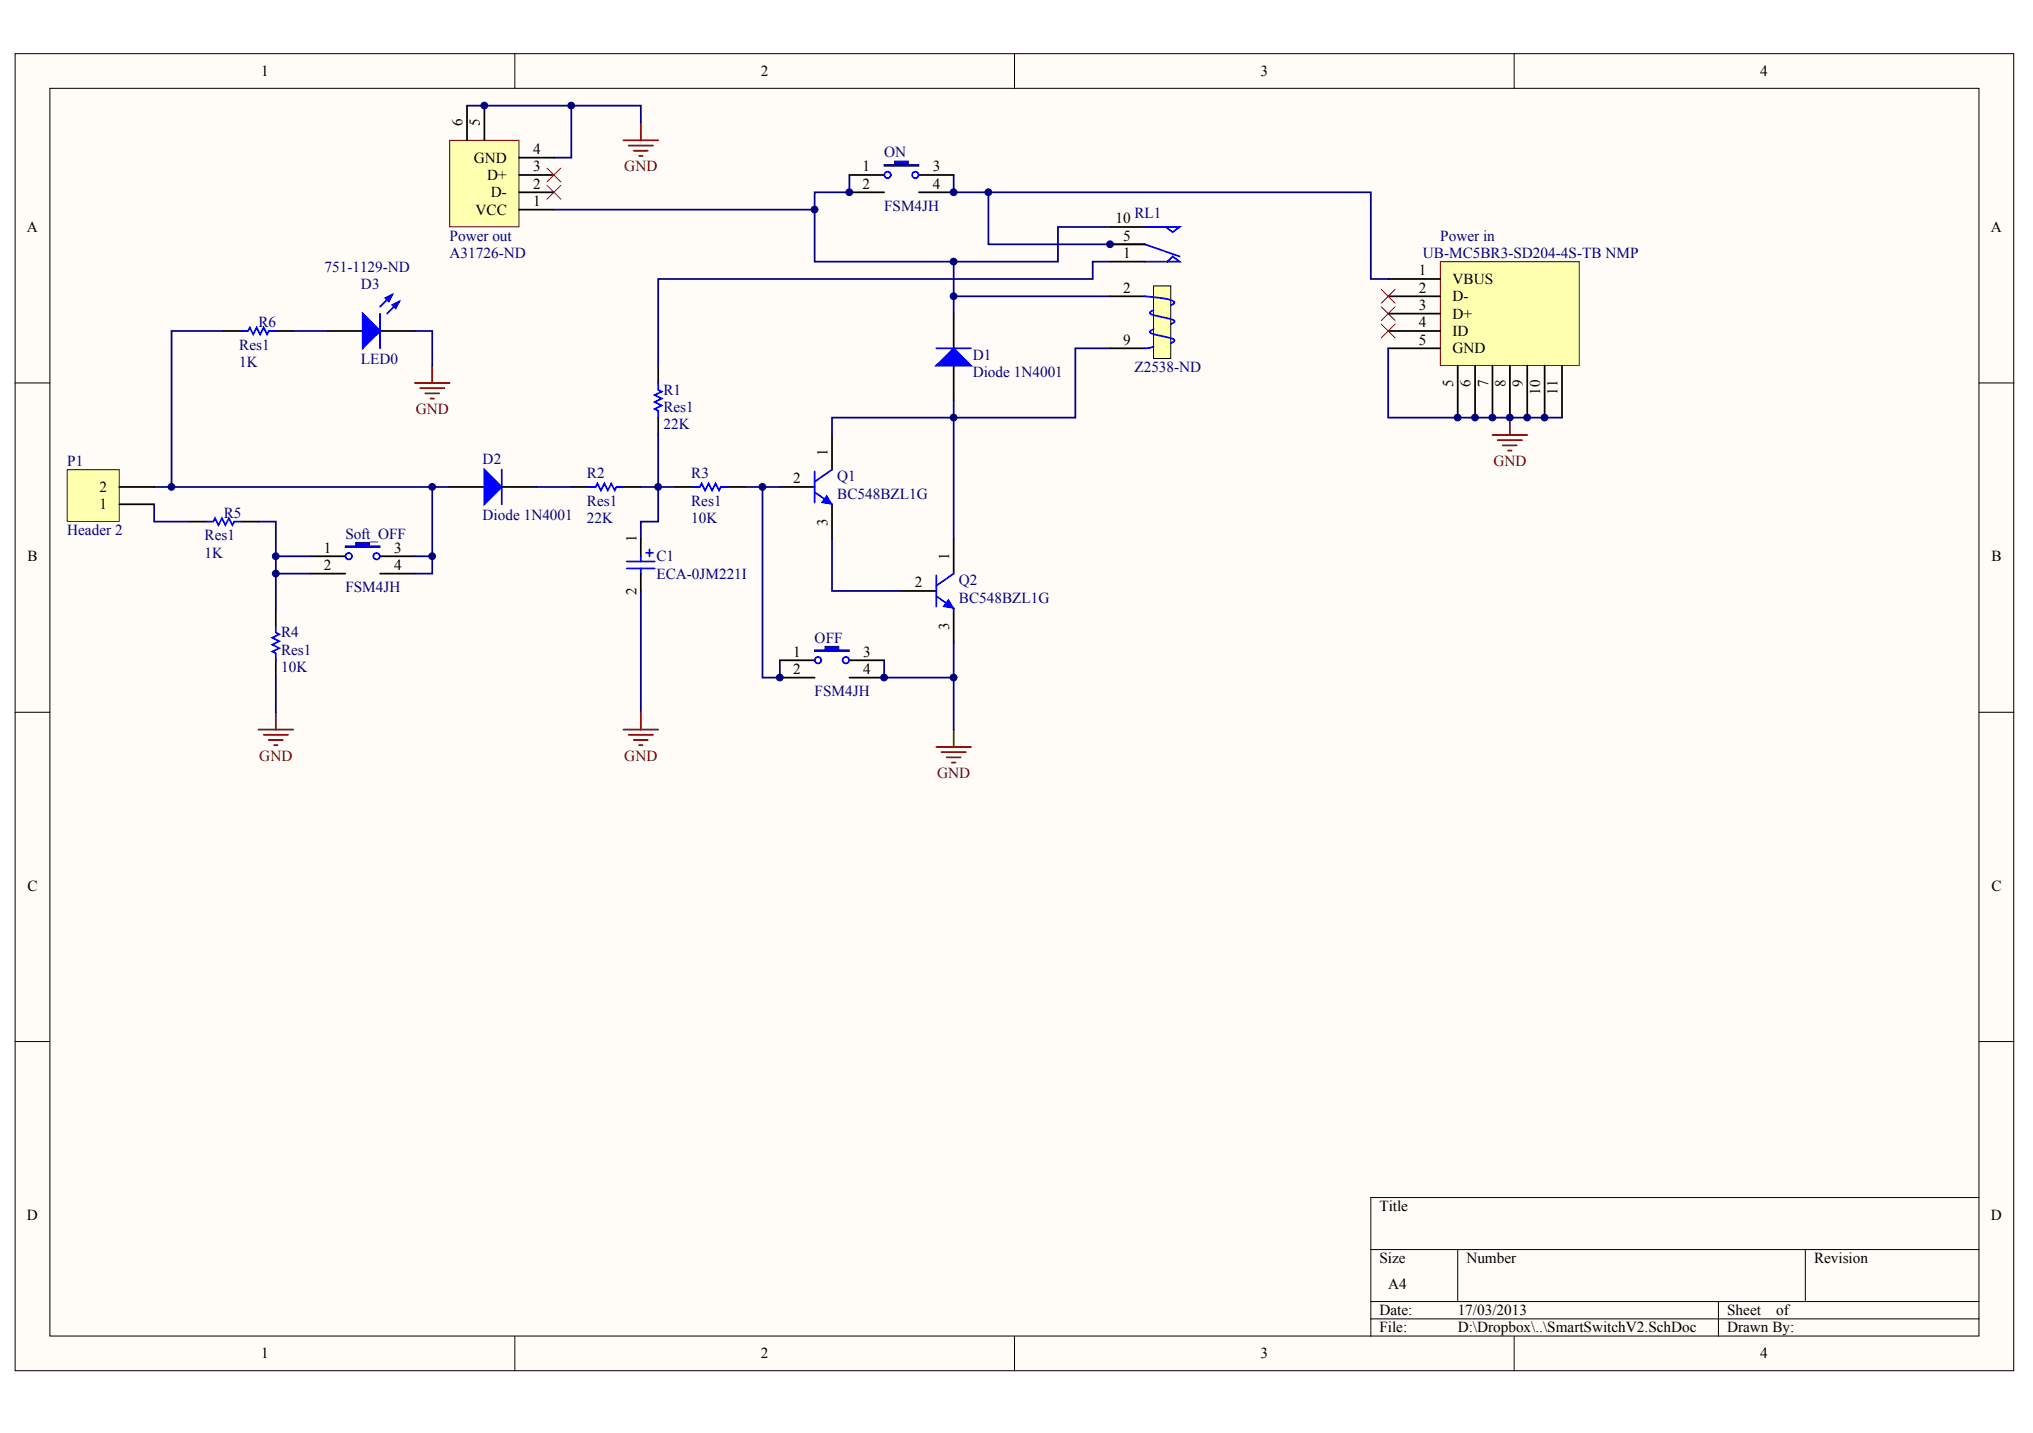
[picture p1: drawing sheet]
<svg xmlns="http://www.w3.org/2000/svg" width="287mm" height="202mm" viewBox="0 0 287 202" stroke-linecap="round" stroke-linejoin="round" font-family="sans-serif">
<defs><g id="words">
<g font-size="2.2">
<text x="36.9" y="10.7">1</text>
<text x="107.3" y="10.7">2</text>
<text x="177.8" y="10.7">3</text>
<text x="248.3" y="10.7">4</text>
<text x="66.8" y="22.9">GND</text>
<text x="75.2" y="21.7">4</text>
<text x="68.7" y="25.4">D+</text>
<text x="69.2" y="27.8">D-</text>
<text x="75.2" y="29">1</text>
<text x="75.2" y="26.6">2</text>
<text x="75.2" y="24.2">3</text>
<text x="121.7" y="24.2">1</text>
<text x="121.7" y="26.6">2</text>
<text x="131.6" y="24.2">3</text>
<text x="131.6" y="26.6">4</text>
<text x="3.8" y="32.7">A</text>
<text x="67.1" y="30.3">VCC</text>
<text x="157.4" y="31.5">10</text>
<text x="158.5" y="33.9">5</text>
<text x="280.9" y="32.7">A</text>
<text x="158.5" y="36.4">1</text>
<text x="158.5" y="41.3">2</text>
<text x="200.2" y="38.8">1</text>
<text x="200.2" y="41.3">2</text>
<text x="204.9" y="40">VBUS</text>
<text x="200.2" y="43.7">3</text>
<text x="200.2" y="46.2">4</text>
<text x="204.9" y="42.5">D-</text>
<text x="204.9" y="44.9">D+</text>
<text x="204.9" y="47.4">ID</text>
<text x="158.5" y="48.6">9</text>
<text x="200.2" y="48.6">5</text>
<text x="204.9" y="49.8">GND</text>
<text x="14" y="71.8">1</text>
<text x="14" y="69.4">2</text>
<text x="111.9" y="68.2">2</text>
<text x="45.7" y="77.9">1</text>
<text x="55.6" y="77.9">3</text>
<text x="3.9" y="79.2">B</text>
<text x="45.7" y="80.4">2</text>
<text x="55.6" y="80.4">4</text>
<text x="129" y="82.8">2</text>
<text x="280.9" y="79.2">B</text>
<text x="111.9" y="92.6">1</text>
<text x="111.9" y="95.1">2</text>
<text x="121.8" y="92.6">3</text>
<text x="121.8" y="95.1">4</text>
<text x="3.9" y="125.6">C</text>
<text x="280.9" y="125.6">C</text>
<text x="3.8" y="172.1">D</text>
<text x="194.6" y="170.8">Title</text>
<text x="280.9" y="172.1">D</text>
<text x="194.6" y="178.2">Size</text>
<text x="206.9" y="178.2">Number</text>
<text x="255.9" y="178.2">Revision</text>
<text x="194.6" y="185.5">Date:</text>
<text x="195.8" y="181.8">A4</text>
<text x="205.6" y="185.5">17/03/2013</text>
<text x="243.7" y="185.5">Sheet</text>
<text x="250.6" y="185.5">of</text>
<text x="36.9" y="191.6">1</text>
<text x="107.3" y="191.6">2</text>
<text x="177.8" y="191.6">3</text>
<text x="194.6" y="188">File:</text>
<text x="205.6" y="188">D:\Dropbox\..\SmartSwitchV2.SchDoc</text>
<text x="243.7" y="188">Drawn By:</text>
<text x="248.3" y="191.6">4</text>
</g>
<g font-size="2.2" fill="#000080">
<text x="124.7" y="22.2">ON</text>
<text x="124.7" y="29.8">FSM4JH</text>
<text x="63.4" y="33.9">Power out</text>
<text x="160" y="30.8">RL1</text>
<text x="203.2" y="33.9">Power in</text>
<text x="45.8" y="38.3">751-1129-ND</text>
<text x="50.9" y="40.8">D3</text>
<text x="63.4" y="36.4">A31726-ND</text>
<text x="200.7" y="36.4">UB-MC5BR3-SD204-4S-TB NMP</text>
<text x="36.5" y="46.2">R6</text>
<text x="33.8" y="51.8">1K</text>
<text x="33.8" y="49.3">Res1</text>
<text x="50.9" y="51.3">LED0</text>
<text x="137.2" y="50.8">D1</text>
<text x="137.2" y="53.3">Diode 1N4001</text>
<text x="160" y="52.5">Z2538-ND</text>
<text x="93.6" y="55.7">R1</text>
<text x="93.6" y="58.1">Res1</text>
<text x="9.5" y="65.7">P1</text>
<text x="68.1" y="65.5">D2</text>
<text x="93.6" y="60.6">22K</text>
<text x="82.8" y="67.4">R2</text>
<text x="82.8" y="71.3">Res1</text>
<text x="97.5" y="67.4">R3</text>
<text x="97.5" y="71.3">Res1</text>
<text x="118.1" y="70.4">BC548BZL1G</text>
<text x="118.1" y="67.9">Q1</text>
<text x="9.5" y="75.5">Header 2</text>
<text x="28.9" y="76.2">Res1</text>
<text x="31.6" y="73.1">R5</text>
<text x="48.7" y="76">Soft_OFF</text>
<text x="68.1" y="73.3">Diode 1N4001</text>
<text x="82.8" y="73.8">22K</text>
<text x="97.5" y="73.8">10K</text>
<text x="28.9" y="78.7">1K</text>
<text x="48.7" y="83.6">FSM4JH</text>
<text x="92.6" y="81.6">ECA-0JM221I</text>
<text x="92.6" y="79.2">C1</text>
<text x="135.3" y="82.6">Q2</text>
<text x="39.6" y="89.9">R4</text>
<text x="135.3" y="85">BC548BZL1G</text>
<text x="39.6" y="94.8">10K</text>
<text x="39.6" y="92.4">Res1</text>
<text x="114.9" y="90.7">OFF</text>
<text x="114.9" y="98.2">FSM4JH</text>
</g>
<g font-size="2.2" fill="#800000">
<text x="88.1" y="24.2">GND</text>
<text x="58.7" y="58.4">GND</text>
<text x="210.7" y="65.7">GND</text>
<text x="36.6" y="107.3">GND</text>
<text x="88.1" y="107.3">GND</text>
<text x="132.2" y="109.7">GND</text>
</g>
<g font-size="2.1">
<text x="65.3" y="17.8" transform="rotate(-90 65.3 17.8)">6</text>
<text x="67.7" y="17.8" transform="rotate(-90 67.7 17.8)">5</text>
<text x="205" y="54.6" transform="rotate(-90 205 54.6)">5</text>
<text x="207.5" y="54.6" transform="rotate(-90 207.5 54.6)">6</text>
<text x="209.9" y="54.6" transform="rotate(-90 209.9 54.6)">7</text>
<text x="212.4" y="54.6" transform="rotate(-90 212.4 54.6)">8</text>
<text x="214.8" y="54.6" transform="rotate(-90 214.8 54.6)">9</text>
<text x="217.3" y="55.7" transform="rotate(-90 217.3 55.7)">10</text>
<text x="219.7" y="55.7" transform="rotate(-90 219.7 55.7)">11</text>
<text x="116.7" y="64.3" transform="rotate(-90 116.7 64.3)">1</text>
<text x="89.8" y="76.5" transform="rotate(-90 89.8 76.5)">1</text>
<text x="116.7" y="74.2" transform="rotate(-90 116.7 74.2)">3</text>
<text x="89.8" y="84" transform="rotate(-90 89.8 84)">2</text>
<text x="133.9" y="79" transform="rotate(-90 133.9 79)">1</text>
<text x="133.9" y="88.9" transform="rotate(-90 133.9 88.9)">3</text>
</g>
</g></defs>
<g fill="#fffcf8" stroke="#000" stroke-width=".14">
<path d="M2.1 7.6h282v185.8h-282z"/>
<path d="M7 12.5h272.2v176h-272.2z"/>
</g>
<g fill="none" stroke="#000" stroke-width=".14">
<path d="M72.6 7.6v4.9M143.1 7.6v4.9M213.6 7.6v4.9M2.1 54h4.9M279.2 54h4.9M2.1 100.5h4.9M279.2 100.5h4.9M2.1 146.9h4.9M279.2 146.9h4.9M193.4 176.3h85.8M205.6 176.3v7.3M254.7 176.3v7.3"/>
<path d="M279.2 168.9h-85.8v19.6M72.6 188.5v4.9M143.1 188.5v4.9M193.4 183.6h85.8M193.4 186h85.8M213.6 188.5v4.9M242.4 183.6v4.9"/>
</g>
<g fill="none" stroke="#000" stroke-width=".25">
<path d="M92.9 51.6v2.4M92.9 58.9v2.5M134.5 44.2v4.9M134.5 51.6v4.9M63.4 68.7h4.9M70.8 68.7h4.9M80.6 68.7h2.4M88 68.7h2.4M95.3 68.7h2.5M102.7 68.7h2.4M110 68.7h4.9M117.4 61.4v4.8"/>
<path d="M117.4 71.1v4.9M134.5 76v4.9M127.2 83.4h4.9M134.5 85.8v4.9"/>
</g>
<g fill="#00f" stroke="#00f" stroke-width=".25">
<path d="M68.3 66.2l2.5 2.5-2.5 2.4z"/>
<path d="M132.1 51.6l2.4-2.5 2.5 2.5z"/>
</g>
<path d="M92.9 54v1l.4 .2-.9 .5 .9 .5-.9 .5 .9 .5-.9 .5 .5 .2v1M132.1 49.1h4.9M70.8 66.2v4.9M83 68.7h1l.3-.5 .5 1 .5-1 .4 1 .5-1 .5 1 .3-.5h1M97.8 68.7h.9l.3-.5 .5 1 .5-1 .5 1 .4-1 .5 1 .3-.5h1M114.9 69.4l2.5 1.7M114.9 66.5v4.4M117.4 66.2l-2.5 1.8M132.1 84.1l2.4 1.7M132.1 81.2v4.4M134.5 80.9l-2.4 1.7" fill="none" stroke="#00f" stroke-width=".25"/>
<g fill="none" stroke="#000080" stroke-width=".25">
<path d="M134.5 24.7v2.4h4.9v7.4h17.2M156.6 49.1h-4.9v9.8h-17.2v-2.4M156.6 41.8h-22.1v2.4M75.7 68.7h4.9M92.9 61.4v7.3h-2.5M95.3 68.7h-2.4v4.9h-2.5v2.4M105.1 68.7h4.9M107.6 68.7v26.9h2.4v-2.5M117.4 76v7.4h9.8M117.4 61.4v-2.5h17.1v17.1M90.4 83.4v17.1M124.7 93.1v2.5h9.8"/>
<path d="M134.5 90.7v12.2"/>
</g>
<g fill="#00f" stroke="#00f" stroke-width=".14">
<path d="M116.6 69.9l.8 1.2-1.5-.2z"/>
<path d="M133.8 84.6l.7 1.2-1.4-.2z"/>
</g>
<path d="M88 102.9h4.9M88.7 103.7h3.4M89.4 104.4h2M90.2 105.1h.5M90.4 100.5v2.4M132.1 105.4h4.9M132.8 106.1h3.5M133.6 106.8h1.9M134.3 107.6h.5M134.5 102.9v2.5" fill="none" stroke="#800000" stroke-width=".25"/>
<g fill="#00f" stroke="#000080" stroke-width=".14">
<path d="M126.2 22.7h1.9v.5h-1.9z"/>
<path d="M124.7 23.2h4.9v.2h-4.9z"/>
</g>
<path d="M119.8 24.7h4.9M119.8 27.1h4.9M129.6 24.7h4.9M129.6 27.1h4.9" fill="none" stroke="#000" stroke-width=".25"/>
<g fill="none" stroke="#00f" stroke-width=".25">
<circle cx="125.2" cy="24.7" r=".45"/>
<circle cx="129.1" cy="24.7" r=".45"/>
</g>
<g fill="#00f" stroke="#000080" stroke-width=".14">
<path d="M116.4 91.2h1.9v.4h-1.9z"/>
<path d="M114.9 91.7h4.9v.2h-4.9z"/>
</g>
<path d="M90.4 76v2.5M90.4 80.9v2.5M110 93.1h4.9M110 95.6h4.9M119.8 93.1h4.9M119.8 95.6h4.9" fill="none" stroke="#000" stroke-width=".25"/>
<g fill="none" stroke="#00f" stroke-width=".25">
<path d="M88.4 79.2h4M90.4 78.5v.7M91.1 78h1M91.6 77.5v1M88.4 80.2h4M90.4 80.2v.7"/>
<circle cx="115.4" cy="93.1" r=".45"/>
<circle cx="119.3" cy="93.1" r=".45"/>
</g>
<path d="M65.9 14.9h14.7v7.3h-2.5M80.6 14.9h9.8v2.4M119.8 24.7v2.4h-4.9v9.8h19.6v4.9M139.4 27.1h54v12.3h2.4M156.6 36.9h-2.4v2.5h-61.3v12.2M156.6 32h-7.3v4.9h-14.8M21.7 68.7h41.7" fill="none" stroke="#000080" stroke-width=".25"/>
<path d="M88 19.8h4.9M90.4 17.3v2.5M88.7 20.5h3.4M89.4 21.3h2M90.2 22h.5" fill="none" stroke="#800000" stroke-width=".25"/>
<path d="M63.4 19.8h9.8v12.2h-9.8z" fill="#ffffb0" stroke="#800000" stroke-width=".14"/>
<path d="M65.9 14.9v4.9M68.3 14.9v4.9M73.2 29.6h4.9M73.2 27.1h4.9M73.2 24.7h4.9M73.2 22.2h4.9" fill="none" stroke="#000" stroke-width=".25"/>
<path d="M77.2 23.7l1.9 2M77.2 26.2l1.9 1.9M79.1 23.7l-1.9 2M79.1 26.2l-1.9 1.9" fill="none" stroke="#f00" stroke-width=".14"/>
<path d="M78.1 29.6h36.8" fill="none" stroke="#000080" stroke-width=".25"/>
<path d="M162.7 40.3h2.5v10.3h-2.5z" fill="#ffffb0" stroke="#000" stroke-width=".14"/>
<path d="M161.5 36.9h4.9l-1-.7-.7 .7M161.5 32h4.9l-1 .8-.9-.8M161.5 34.5l4.9 1.7M161.5 41.8l2.6 .3 1.1 .3a.34 .34 0 0 1 .4 .4l-.4 .2M162.7 46.4l-.5 .4a.8 .8 0 0 0 .9 .4l1.7 .4a.8 .8 0 0 1 .9 .5l-.5 .3M162.7 48.9l-.5 .2h-.7M162.7 43.8l-.5 .3a.8 .8 0 0 0 .9 .4l1.7 .4a.8 .8 0 0 1 .9 .5l-.5 .3M38.9 88.3v.9l.5 .3-1 .5 1 .5-1 .4 1 .5-1 .5 .5 .3v.9" fill="none" stroke="#00f" stroke-width=".25"/>
<path d="M156.6 34.5h4.9M156.6 36.9h4.9M156.6 32h4.9M156.6 41.8h4.9M156.6 49.1h4.9M38.9 85.8v2.5M38.9 93.1v2.5" fill="none" stroke="#000" stroke-width=".25"/>
<path d="M9.5 66.2h7.3v7.4h-7.3z" fill="#ffffb0" stroke="#800000" stroke-width=".14"/>
<path d="M16.8 71.1h4.9M16.8 68.7h4.9M26.7 73.6h2.4M34 73.6h2.5" fill="none" stroke="#000" stroke-width=".25"/>
<path d="M29.1 73.6h1l.2-.5 .5 1 .5-1 .5 1 .5-1 .5 1 .2-.5h1" fill="none" stroke="#00f" stroke-width=".25"/>
<path d="M21.7 71.1v2.5h5M36.5 73.6h2.4v12.2M38.9 95.6v4.9" fill="none" stroke="#000080" stroke-width=".25"/>
<path d="M36.5 102.9h4.9M37.2 103.7h3.4M37.9 104.4h2M38.7 105.1h.5M38.9 100.5v2.4" fill="none" stroke="#800000" stroke-width=".25"/>
<g fill="#00f" stroke="#000080" stroke-width=".14">
<path d="M50.2 76.5h1.9v.5h-1.9z"/>
<path d="M48.7 77h4.9v.2h-4.9z"/>
</g>
<path d="M31.6 46.7h2.4M38.9 46.7h2.5M46.3 46.7h4.9M53.6 46.7h4.9M43.8 78.5h4.9M53.6 78.5h4.9M43.8 80.9h4.9M53.6 80.9h4.9" fill="none" stroke="#000" stroke-width=".25"/>
<g fill="none" stroke="#00f" stroke-width=".25">
<path d="M34 46.7h1l.2-.5 .5 1 .5-1 .5 1 .5-1 .5 1 .2-.5h1M53.6 44.2v4.9M55.3 41.6l-1.7 1.7M56.3 42.5l-1.7 1.7"/>
<circle cx="49.2" cy="78.5" r=".45"/>
<circle cx="53.1" cy="78.5" r=".45"/>
</g>
<path d="M31.6 46.7h-7.4v22M41.4 46.7h4.9M58.5 46.7h2.5v4.9M38.9 78.5h4.9M58.5 78.5h2.5M61 68.7v12.2h-2.5M38.9 80.9h4.9" fill="none" stroke="#000080" stroke-width=".25"/>
<g fill="#00f" stroke="#00f" stroke-width=".25">
<path d="M51.2 44.2l2.4 2.5-2.4 2.4z"/>
<path d="M55.3 43l1-.5-.5 1z"/>
<path d="M54.4 42l.9-.4-.4 .9z"/>
</g>
<path d="M58.5 54h4.9M59.3 54.8h3.4M60 55.5h2M60.7 56.2h.5M61 51.6v2.4" fill="none" stroke="#800000" stroke-width=".25"/>
<path d="M203.2 36.9h19.6v14.7h-19.6z" fill="#ffffb0" stroke="#800000" stroke-width=".14"/>
<path d="M195.8 39.4h7.4M195.8 41.8h7.4M195.8 44.2h7.4M195.8 46.7h7.4M195.8 49.1h7.4M205.6 51.6v7.3M208.1 51.6v7.3M210.6 51.6v7.3M213 51.6v7.3M215.5 51.6v7.3M217.9 51.6v7.3M220.4 51.6v7.3" fill="none" stroke="#000" stroke-width=".25"/>
<path d="M213 58.9v2.5M210.6 61.4h4.9M211.3 62.1h3.4M212 62.8h2M212.8 63.6h.5" fill="none" stroke="#800000" stroke-width=".25"/>
<path d="M195.8 49.1v9.8h24.6" fill="none" stroke="#000080" stroke-width=".25"/>
<path d="M194.9 43.3l1.9 1.9M194.9 45.7l1.9 2M194.9 40.8l1.9 2M196.8 43.3l-1.9 1.9M196.8 45.7l-1.9 2M196.8 40.8l-1.9 2" fill="none" stroke="#f00" stroke-width=".14"/>
<g fill="#000080" stroke="#000080" stroke-width=".14">
<circle cx="24.2" cy="68.7" r=".48"/>
<circle cx="38.9" cy="80.9" r=".48"/>
<circle cx="38.9" cy="78.5" r=".48"/>
<circle cx="61" cy="78.5" r=".48"/>
<circle cx="61" cy="68.7" r=".48"/>
<circle cx="68.3" cy="14.9" r=".48"/>
<circle cx="80.6" cy="14.9" r=".48"/>
<circle cx="92.8" cy="68.7" r=".48"/>
<circle cx="107.6" cy="68.7" r=".48"/>
<circle cx="110" cy="95.6" r=".48"/>
<circle cx="114.9" cy="29.6" r=".48"/>
<circle cx="119.8" cy="27.1" r=".48"/>
<circle cx="124.7" cy="95.6" r=".48"/>
<circle cx="134.5" cy="95.6" r=".48"/>
<circle cx="134.5" cy="58.9" r=".48"/>
<circle cx="134.5" cy="41.8" r=".48"/>
<circle cx="134.5" cy="36.9" r=".48"/>
<circle cx="134.5" cy="27.1" r=".48"/>
<circle cx="139.4" cy="27.1" r=".48"/>
<circle cx="156.6" cy="34.5" r=".48"/>
<circle cx="205.6" cy="58.9" r=".48"/>
<circle cx="208.1" cy="58.9" r=".48"/>
<circle cx="210.5" cy="58.9" r=".48"/>
<circle cx="213" cy="58.9" r=".48"/>
<circle cx="215.4" cy="58.9" r=".48"/>
<circle cx="217.9" cy="58.9" r=".48"/>
</g>
<use href="#words"/>
</svg>
